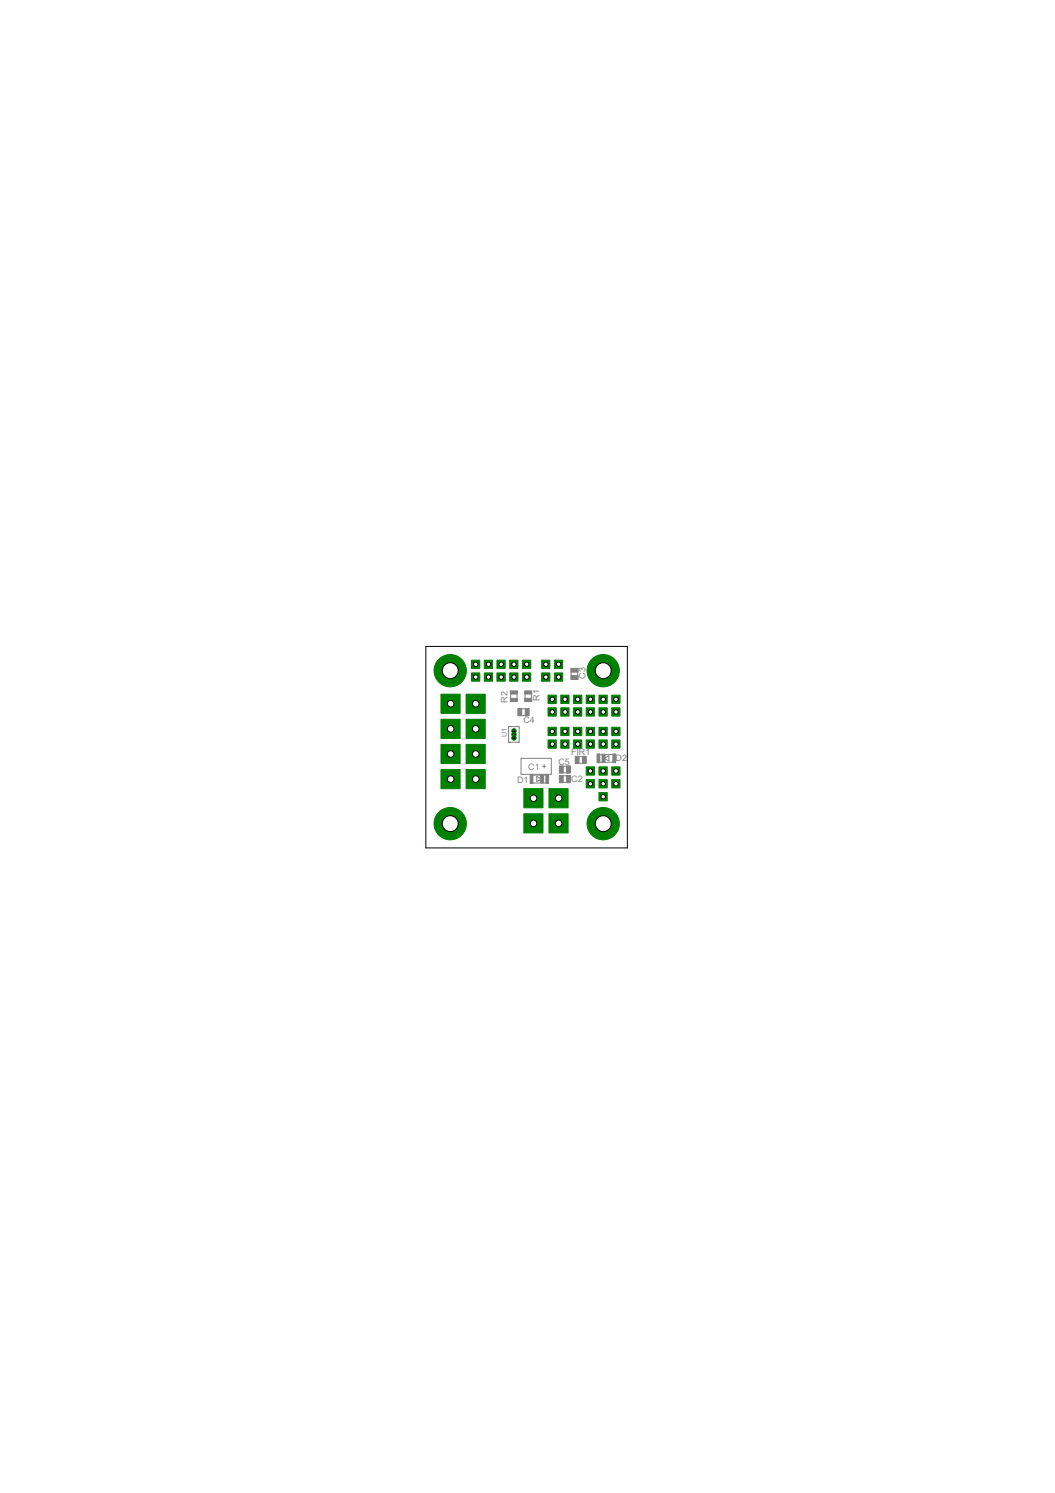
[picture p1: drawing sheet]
<svg xmlns="http://www.w3.org/2000/svg" width="210mm" height="297mm" viewBox="0 0 210 297" stroke-linecap="round" stroke-linejoin="round" font-family="sans-serif">
<defs><g id="words">
<g font-size="2" fill="#808080">
<text x="116.5" y="135.1" transform="rotate(-90 116.5 135.1)">C3</text>
<text x="101" y="139.8" transform="rotate(-90 101 139.8)">R2</text>
<text x="104.1" y="143.9">C4</text>
<text x="107.3" y="139.5" transform="rotate(-90 107.3 139.5)">R1</text>
<text x="102.9" y="155.8">D1</text>
<text x="105.1" y="153.1">C1</text>
<text x="111.1" y="152.1">C5</text>
<text x="113.6" y="150.2">FIR1</text>
<text x="113.7" y="155.6">C2</text>
<text x="122.5" y="151.3">D2</text>
</g>
<text font-size="1.6" fill="#808080" x="100.8" y="146.7" transform="rotate(-90 100.8 146.7)">U1</text>
</g></defs>
<g fill="none" stroke="#808080" stroke-width=".2">
<path d="M101.6 138.1v.8M102.9 138.1v.8M104.5 138.1v.8M105.7 138.1v.8M113.6 133.7v.8M115 133.7v.8M101.2 144.6h2.1v3.1h-2.1zM101.2 147.7h.4M102.8 147.7h.4M103.7 150.9h6v3.2h-6zM103.8 141h.7M103.8 142.3h.7"/>
<path d="M106 155.8h2.6M106 154.2h2.6M107.9 152.5h.7M108.3 152.1v.7M112 152.4h.8M112 154.3h.8M112 155.7h.8M112 153.8h.8M115.2 151.8h.8M115.2 150.5h.7M119.3 150.1h2.7M119.3 151.7h2.7"/>
</g>
<path d="M106.8 154.5l1 .5-1 .5zM120.1 150.9l1-.5v1z" fill="none" stroke="#808080" stroke-width=".21"/>
<g fill="#808080" stroke="#808080" stroke-width=".2">
<path d="M107.6 154.2h.6v1.6h-.6z"/>
<path d="M119.8 150.1h.6v1.6h-.6z"/>
<path d="M104.4 137.5h1.4v.6h-1.4z"/>
<path d="M104.4 138.9h1.4v.7h-1.4z"/>
<path d="M101.5 137.5h1.4v.6h-1.4z"/>
<path d="M101.5 138.9h1.4v.7h-1.4z"/>
<path d="M111.3 154.3h.8v1.4h-.8z"/>
<path d="M112.7 154.3h.8v1.4h-.8z"/>
<path d="M108.6 154.1h.6v1.8h-.6z"/>
<path d="M105.5 154.1h.5v1.8h-.5z"/>
<path d="M118.8 150h.5v1.7h-.5z"/>
<path d="M121.9 150h.6v1.7h-.6z"/>
<path d="M103 141h.8v1.4h-.8z"/>
<path d="M104.5 141h.8v1.4h-.8z"/>
<path d="M115.9 150.5h.7v1.4h-.7z"/>
<path d="M114.4 150.5h.8v1.4h-.8z"/>
<path d="M111.3 152.4h.8v1.4h-.8z"/>
<path d="M112.7 152.4h.8v1.4h-.8z"/>
<path d="M113.6 133h1.4v.7h-1.4z"/>
<path d="M113.6 134.4h1.4v.8h-1.4z"/>
</g>
<circle cx="102.3" cy="146.1" r=".44" fill="#008000" stroke="#008000" stroke-width=".2"/>
<circle cx="102.3" cy="146.1" r=".19" fill="#fff" stroke="#000" stroke-width=".2"/>
<circle cx="102.3" cy="146.8" r=".44" fill="#008000" stroke="#008000" stroke-width=".2"/>
<circle cx="102.3" cy="146.8" r=".19" fill="#fff" stroke="#000" stroke-width=".2"/>
<circle cx="102.3" cy="145.4" r=".44" fill="#008000" stroke="#008000" stroke-width=".2"/>
<circle cx="102.3" cy="145.4" r=".19" fill="#fff" stroke="#000" stroke-width=".2"/>
<path d="M109.2 156.9h3.8v3.8h-3.8z" fill="#008000" stroke="#008000" stroke-width=".2"/>
<circle cx="111.1" cy="158.8" r=".66" fill="#fff" stroke="#000" stroke-width=".2"/>
<path d="M109.2 161.9h3.8v3.8h-3.8z" fill="#008000" stroke="#008000" stroke-width=".2"/>
<circle cx="111.1" cy="163.8" r=".66" fill="#fff" stroke="#000" stroke-width=".2"/>
<path d="M104.2 156.9h3.8v3.8h-3.8z" fill="#008000" stroke="#008000" stroke-width=".2"/>
<circle cx="106.2" cy="158.8" r=".66" fill="#fff" stroke="#000" stroke-width=".2"/>
<path d="M104.2 161.9h3.8v3.8h-3.8z" fill="#008000" stroke="#008000" stroke-width=".2"/>
<circle cx="106.2" cy="163.8" r=".66" fill="#fff" stroke="#000" stroke-width=".2"/>
<path d="M92.7 153.1h3.8v3.8h-3.8z" fill="#008000" stroke="#008000" stroke-width=".2"/>
<circle cx="94.7" cy="155" r=".66" fill="#fff" stroke="#000" stroke-width=".2"/>
<path d="M87.7 153.1h3.8v3.8h-3.8z" fill="#008000" stroke="#008000" stroke-width=".2"/>
<circle cx="89.7" cy="155" r=".66" fill="#fff" stroke="#000" stroke-width=".2"/>
<path d="M92.7 148.1h3.8v3.8h-3.8z" fill="#008000" stroke="#008000" stroke-width=".2"/>
<circle cx="94.7" cy="150" r=".66" fill="#fff" stroke="#000" stroke-width=".2"/>
<path d="M87.7 148.1h3.8v3.8h-3.8z" fill="#008000" stroke="#008000" stroke-width=".2"/>
<circle cx="89.7" cy="150" r=".66" fill="#fff" stroke="#000" stroke-width=".2"/>
<path d="M114.1 147.2h1.7v1.7h-1.7z" fill="#008000" stroke="#008000" stroke-width=".2"/>
<circle cx="115" cy="148" r=".44" fill="#fff" stroke="#000" stroke-width=".2"/>
<path d="M111.6 147.2h1.6v1.7h-1.6z" fill="#008000" stroke="#008000" stroke-width=".2"/>
<circle cx="112.4" cy="148" r=".44" fill="#fff" stroke="#000" stroke-width=".2"/>
<path d="M109 147.2h1.7v1.7h-1.7z" fill="#008000" stroke="#008000" stroke-width=".2"/>
<circle cx="109.9" cy="148" r=".44" fill="#fff" stroke="#000" stroke-width=".2"/>
<path d="M114.1 144.7h1.7v1.6h-1.7z" fill="#008000" stroke="#008000" stroke-width=".2"/>
<circle cx="115" cy="145.5" r=".44" fill="#fff" stroke="#000" stroke-width=".2"/>
<path d="M111.6 144.7h1.6v1.6h-1.6z" fill="#008000" stroke="#008000" stroke-width=".2"/>
<circle cx="112.4" cy="145.5" r=".44" fill="#fff" stroke="#000" stroke-width=".2"/>
<path d="M109 144.7h1.7v1.6h-1.7z" fill="#008000" stroke="#008000" stroke-width=".2"/>
<circle cx="109.9" cy="145.5" r=".44" fill="#fff" stroke="#000" stroke-width=".2"/>
<path d="M114.1 140.8h1.7v1.7h-1.7z" fill="#008000" stroke="#008000" stroke-width=".2"/>
<circle cx="115" cy="141.6" r=".44" fill="#fff" stroke="#000" stroke-width=".2"/>
<path d="M111.6 140.8h1.6v1.7h-1.6z" fill="#008000" stroke="#008000" stroke-width=".2"/>
<circle cx="112.4" cy="141.6" r=".44" fill="#fff" stroke="#000" stroke-width=".2"/>
<path d="M109 140.8h1.7v1.7h-1.7z" fill="#008000" stroke="#008000" stroke-width=".2"/>
<circle cx="109.9" cy="141.6" r=".44" fill="#fff" stroke="#000" stroke-width=".2"/>
<path d="M114.1 138.3h1.7v1.7h-1.7z" fill="#008000" stroke="#008000" stroke-width=".2"/>
<circle cx="115" cy="139.1" r=".44" fill="#fff" stroke="#000" stroke-width=".2"/>
<path d="M111.6 138.3h1.6v1.7h-1.6z" fill="#008000" stroke="#008000" stroke-width=".2"/>
<circle cx="112.4" cy="139.1" r=".44" fill="#fff" stroke="#000" stroke-width=".2"/>
<path d="M109 138.3h1.7v1.7h-1.7z" fill="#008000" stroke="#008000" stroke-width=".2"/>
<circle cx="109.9" cy="139.1" r=".44" fill="#fff" stroke="#000" stroke-width=".2"/>
<path d="M121.7 147.2h1.7v1.7h-1.7z" fill="#008000" stroke="#008000" stroke-width=".2"/>
<circle cx="122.6" cy="148" r=".44" fill="#fff" stroke="#000" stroke-width=".2"/>
<path d="M119.2 147.2h1.6v1.7h-1.6z" fill="#008000" stroke="#008000" stroke-width=".2"/>
<circle cx="120" cy="148" r=".44" fill="#fff" stroke="#000" stroke-width=".2"/>
<path d="M116.6 147.2h1.7v1.7h-1.7z" fill="#008000" stroke="#008000" stroke-width=".2"/>
<circle cx="117.5" cy="148" r=".44" fill="#fff" stroke="#000" stroke-width=".2"/>
<path d="M121.7 144.7h1.7v1.6h-1.7z" fill="#008000" stroke="#008000" stroke-width=".2"/>
<circle cx="122.6" cy="145.5" r=".44" fill="#fff" stroke="#000" stroke-width=".2"/>
<path d="M119.2 144.7h1.6v1.6h-1.6z" fill="#008000" stroke="#008000" stroke-width=".2"/>
<circle cx="120" cy="145.5" r=".44" fill="#fff" stroke="#000" stroke-width=".2"/>
<path d="M116.6 144.7h1.7v1.6h-1.7z" fill="#008000" stroke="#008000" stroke-width=".2"/>
<circle cx="117.5" cy="145.5" r=".44" fill="#fff" stroke="#000" stroke-width=".2"/>
<path d="M121.7 140.8h1.7v1.7h-1.7z" fill="#008000" stroke="#008000" stroke-width=".2"/>
<circle cx="122.6" cy="141.6" r=".44" fill="#fff" stroke="#000" stroke-width=".2"/>
<path d="M119.2 140.8h1.6v1.7h-1.6z" fill="#008000" stroke="#008000" stroke-width=".2"/>
<circle cx="120" cy="141.6" r=".44" fill="#fff" stroke="#000" stroke-width=".2"/>
<path d="M116.6 140.8h1.7v1.7h-1.7z" fill="#008000" stroke="#008000" stroke-width=".2"/>
<circle cx="117.5" cy="141.6" r=".44" fill="#fff" stroke="#000" stroke-width=".2"/>
<path d="M121.7 138.3h1.7v1.7h-1.7z" fill="#008000" stroke="#008000" stroke-width=".2"/>
<circle cx="122.6" cy="139.1" r=".44" fill="#fff" stroke="#000" stroke-width=".2"/>
<path d="M119.2 138.3h1.6v1.7h-1.6z" fill="#008000" stroke="#008000" stroke-width=".2"/>
<circle cx="120" cy="139.1" r=".44" fill="#fff" stroke="#000" stroke-width=".2"/>
<path d="M116.6 138.3h1.7v1.7h-1.7z" fill="#008000" stroke="#008000" stroke-width=".2"/>
<circle cx="117.5" cy="139.1" r=".44" fill="#fff" stroke="#000" stroke-width=".2"/>
<path d="M103.9 133.9h1.7v1.6h-1.7z" fill="#008000" stroke="#008000" stroke-width=".2"/>
<circle cx="104.8" cy="134.7" r=".47" fill="#fff" stroke="#000" stroke-width=".2"/>
<path d="M101.4 133.9h1.7v1.6h-1.7z" fill="#008000" stroke="#008000" stroke-width=".2"/>
<circle cx="102.3" cy="134.7" r=".44" fill="#fff" stroke="#000" stroke-width=".2"/>
<path d="M98.9 133.9h1.6v1.6h-1.6z" fill="#008000" stroke="#008000" stroke-width=".2"/>
<circle cx="99.7" cy="134.7" r=".44" fill="#fff" stroke="#000" stroke-width=".2"/>
<path d="M96.4 133.9h1.6v1.6h-1.6z" fill="#008000" stroke="#008000" stroke-width=".2"/>
<circle cx="97.2" cy="134.7" r=".44" fill="#fff" stroke="#000" stroke-width=".2"/>
<path d="M93.8 133.9h1.7v1.6h-1.7z" fill="#008000" stroke="#008000" stroke-width=".2"/>
<circle cx="94.7" cy="134.7" r=".44" fill="#fff" stroke="#000" stroke-width=".2"/>
<path d="M103.9 131.3h1.7v1.7h-1.7z" fill="#008000" stroke="#008000" stroke-width=".2"/>
<circle cx="104.8" cy="132.2" r=".44" fill="#fff" stroke="#000" stroke-width=".2"/>
<path d="M101.4 131.3h1.7v1.7h-1.7z" fill="#008000" stroke="#008000" stroke-width=".2"/>
<circle cx="102.3" cy="132.2" r=".44" fill="#fff" stroke="#000" stroke-width=".2"/>
<path d="M98.9 131.3h1.6v1.7h-1.6z" fill="#008000" stroke="#008000" stroke-width=".2"/>
<circle cx="99.7" cy="132.2" r=".44" fill="#fff" stroke="#000" stroke-width=".2"/>
<path d="M96.4 131.3h1.6v1.7h-1.6z" fill="#008000" stroke="#008000" stroke-width=".2"/>
<circle cx="97.2" cy="132.2" r=".44" fill="#fff" stroke="#000" stroke-width=".2"/>
<path d="M93.8 131.3h1.7v1.7h-1.7z" fill="#008000" stroke="#008000" stroke-width=".2"/>
<circle cx="94.7" cy="132.2" r=".44" fill="#fff" stroke="#000" stroke-width=".2"/>
<path d="M107.8 133.9h1.6v1.6h-1.6z" fill="#008000" stroke="#008000" stroke-width=".2"/>
<circle cx="108.6" cy="134.7" r=".44" fill="#fff" stroke="#000" stroke-width=".2"/>
<path d="M107.8 131.3h1.6v1.7h-1.6z" fill="#008000" stroke="#008000" stroke-width=".2"/>
<circle cx="108.6" cy="132.2" r=".44" fill="#fff" stroke="#000" stroke-width=".2"/>
<path d="M110.3 133.9h1.7v1.6h-1.7z" fill="#008000" stroke="#008000" stroke-width=".2"/>
<circle cx="111.1" cy="134.7" r=".44" fill="#fff" stroke="#000" stroke-width=".2"/>
<path d="M110.3 131.3h1.7v1.7h-1.7z" fill="#008000" stroke="#008000" stroke-width=".2"/>
<circle cx="111.1" cy="132.2" r=".44" fill="#fff" stroke="#000" stroke-width=".2"/>
<path d="M92.7 143.1h3.8v3.8h-3.8z" fill="#008000" stroke="#008000" stroke-width=".2"/>
<circle cx="94.7" cy="145" r=".66" fill="#fff" stroke="#000" stroke-width=".2"/>
<path d="M87.7 143.1h3.8v3.8h-3.8z" fill="#008000" stroke="#008000" stroke-width=".2"/>
<circle cx="89.7" cy="145" r=".66" fill="#fff" stroke="#000" stroke-width=".2"/>
<path d="M92.7 138.1h3.8v3.8h-3.8z" fill="#008000" stroke="#008000" stroke-width=".2"/>
<circle cx="94.7" cy="140" r=".66" fill="#fff" stroke="#000" stroke-width=".2"/>
<path d="M87.7 138.1h3.8v3.8h-3.8z" fill="#008000" stroke="#008000" stroke-width=".2"/>
<circle cx="89.7" cy="140" r=".66" fill="#fff" stroke="#000" stroke-width=".2"/>
<path d="M116.6 152.6h1.7v1.6h-1.7z" fill="#008000" stroke="#008000" stroke-width=".2"/>
<circle cx="117.5" cy="153.4" r=".44" fill="#fff" stroke="#000" stroke-width=".2"/>
<path d="M119.2 152.6h1.6v1.6h-1.6z" fill="#008000" stroke="#008000" stroke-width=".2"/>
<circle cx="120" cy="153.4" r=".44" fill="#fff" stroke="#000" stroke-width=".2"/>
<path d="M121.7 152.6h1.7v1.6h-1.7z" fill="#008000" stroke="#008000" stroke-width=".2"/>
<circle cx="122.6" cy="153.4" r=".44" fill="#fff" stroke="#000" stroke-width=".2"/>
<path d="M116.6 155.1h1.7v1.7h-1.7z" fill="#008000" stroke="#008000" stroke-width=".2"/>
<circle cx="117.5" cy="155.9" r=".44" fill="#fff" stroke="#000" stroke-width=".2"/>
<path d="M119.2 155.1h1.6v1.7h-1.6z" fill="#008000" stroke="#008000" stroke-width=".2"/>
<circle cx="120" cy="155.9" r=".44" fill="#fff" stroke="#000" stroke-width=".2"/>
<path d="M121.7 155.1h1.7v1.7h-1.7z" fill="#008000" stroke="#008000" stroke-width=".2"/>
<circle cx="122.6" cy="155.9" r=".44" fill="#fff" stroke="#000" stroke-width=".2"/>
<path d="M119.2 157.7h1.6v1.6h-1.6z" fill="#008000" stroke="#008000" stroke-width=".2"/>
<circle cx="120" cy="158.5" r=".44" fill="#fff" stroke="#000" stroke-width=".2"/>
<circle cx="120" cy="163.9" r="3.2" fill="#008000" stroke="#008000" stroke-width=".2"/>
<circle cx="120" cy="163.9" r="1.59" fill="#fff" stroke="#000" stroke-width=".2"/>
<circle cx="89.6" cy="163.9" r="3.2" fill="#008000" stroke="#008000" stroke-width=".2"/>
<circle cx="89.6" cy="163.9" r="1.59" fill="#fff" stroke="#000" stroke-width=".2"/>
<circle cx="89.6" cy="133.4" r="3.2" fill="#008000" stroke="#008000" stroke-width=".2"/>
<circle cx="89.6" cy="133.4" r="1.59" fill="#fff" stroke="#000" stroke-width=".2"/>
<circle cx="120" cy="133.4" r="3.2" fill="#008000" stroke="#008000" stroke-width=".2"/>
<circle cx="120" cy="133.4" r="1.59" fill="#fff" stroke="#000" stroke-width=".2"/>
<path d="M84.7 128.6h40.1v40.1h-40.1z" fill="none" stroke="#000" stroke-width=".2"/>
<use href="#words"/>
</svg>
